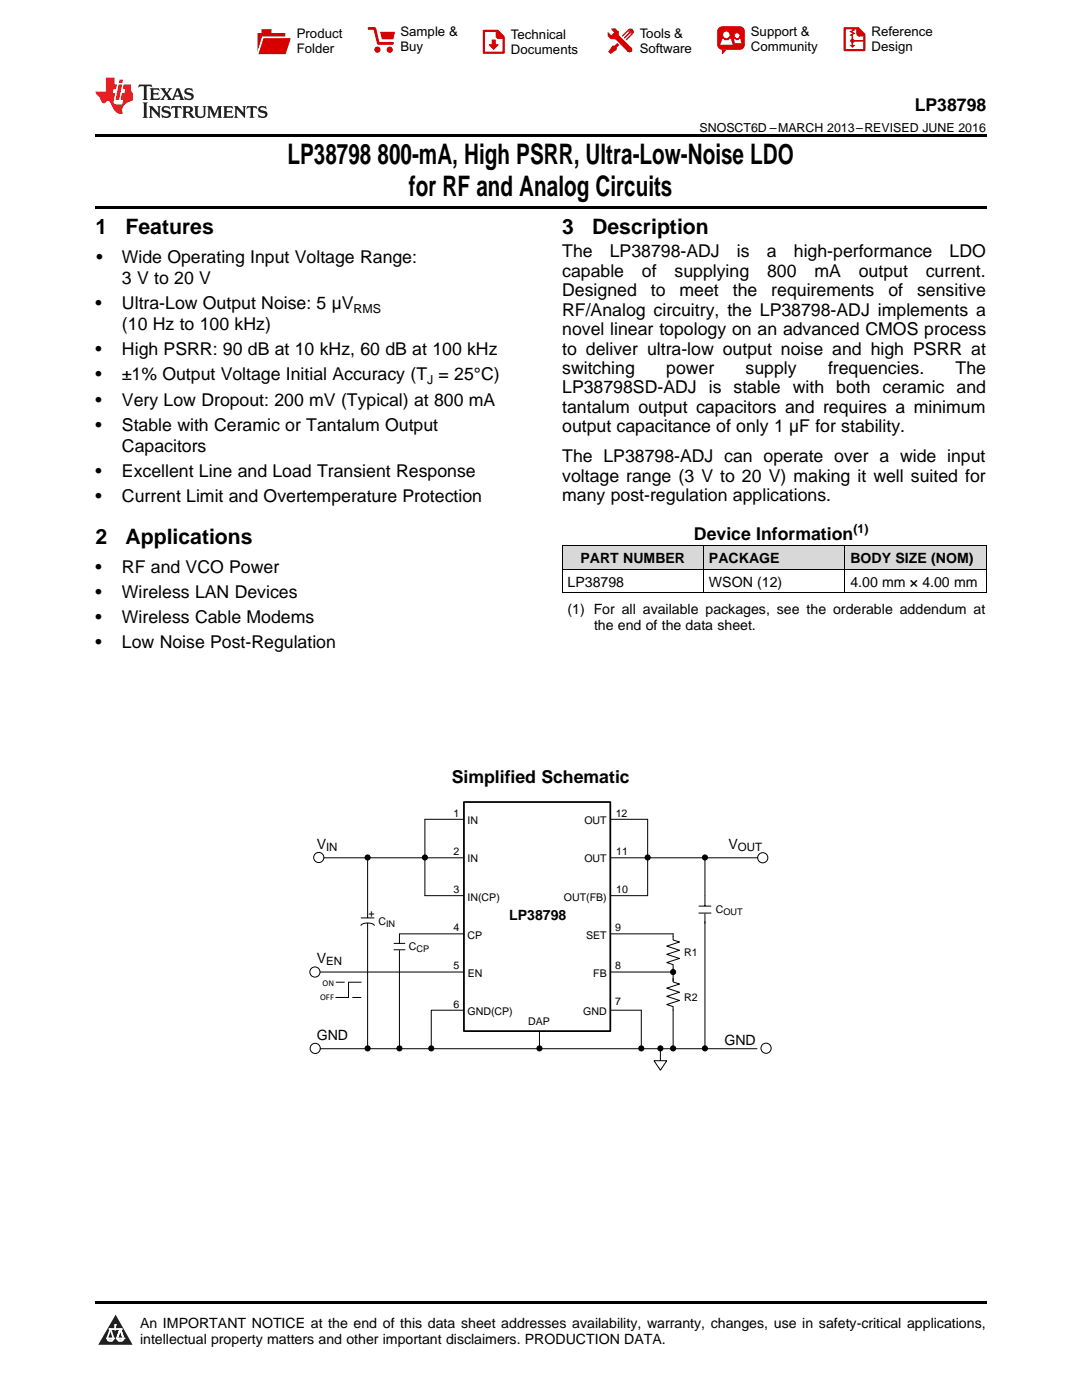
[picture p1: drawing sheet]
<svg xmlns="http://www.w3.org/2000/svg" width="216mm" height="279mm" viewBox="0 0 216 279" stroke-linecap="round" stroke-linejoin="round" font-family="sans-serif">
<defs><g id="words">
<g font-size="5.6">
<text x="57.4" y="32.8">LP38798</text>
<text x="75.3" y="32.8">800-mA, High PSRR, Ultra-Low-Noise LDO</text>
<text x="81.6" y="39.2">for RF and Analog Circuits</text>
</g>
<g font-size="4.2">
<text x="19" y="46.7">1</text>
<text x="25" y="46.7">Features</text>
<text x="112.2" y="46.7">3</text>
<text x="118.2" y="46.7">Description</text>
<text x="19" y="108.6">2</text>
<text x="25" y="108.6">Applications</text>
</g>
<g font-size="3.5">
<text x="182.5" y="22.2">LP38798</text>
<text x="19.2" y="52.4">•</text>
<text x="24.3" y="52.4">Wide Operating Input Voltage Range:</text>
<text x="112.2" y="51.4">The</text>
<text x="121.7" y="51.4">LP38798-ADJ</text>
<text x="147.1" y="51.4">is</text>
<text x="153" y="51.4">a</text>
<text x="158.4" y="51.4">high-performance</text>
<text x="189.5" y="51.4">LDO</text>
<text x="24.3" y="56.7">3 V to 20 V</text>
<text x="112.2" y="55.2">capable</text>
<text x="112.2" y="59.1">Designed</text>
<text x="128.1" y="55.2">of</text>
<text x="129.9" y="59.1">to</text>
<text x="134.6" y="55.2">supplying</text>
<text x="135.6" y="59.1">meet</text>
<text x="146.2" y="59.1">the</text>
<text x="153.1" y="55.2">800</text>
<text x="153.9" y="59.1">requirements</text>
<text x="162.5" y="55.2">mA</text>
<text x="171.4" y="55.2">output</text>
<text x="177.3" y="59.1">of</text>
<text x="183" y="59.1">sensitive</text>
<text x="184.7" y="55.2">current.</text>
<text x="19" y="61.7">•</text>
<text x="24.3" y="61.7">Ultra-Low Output Noise: 5 µV</text>
<text x="24.3" y="65.9">(10 Hz to 100 kHz)</text>
<text x="112.2" y="63">RF/Analog circuitry, the LP38798-ADJ implements a</text>
<text x="19" y="70.9">•</text>
<text x="24.3" y="70.9">High PSRR: 90 dB at 10 kHz, 60 dB at 100 kHz</text>
<text x="112.2" y="66.9">novel linear topology on an advanced CMOS process</text>
<text x="112.2" y="70.8">to deliver ultra-low output noise and high PSRR at</text>
<text x="19" y="75.9">•</text>
<text x="24.3" y="75.9">±1% Output Voltage Initial Accuracy (T = 25°C)</text>
<text x="112.2" y="74.6">switching</text>
<text x="132.9" y="74.6">power</text>
<text x="148.8" y="74.6">supply</text>
<text x="165.2" y="74.6">frequencies.</text>
<text x="190.7" y="74.6">The</text>
<text x="19" y="80.9">•</text>
<text x="24.3" y="80.9">Very Low Dropout: 200 mV (Typical) at 800 mA</text>
<text x="112.2" y="78.5">LP38798SD-ADJ is stable with both ceramic and</text>
<text x="112.2" y="82.4">tantalum output capacitors and requires a minimum</text>
<text x="19" y="85.9">•</text>
<text x="24.3" y="85.9">Stable with Ceramic or Tantalum Output</text>
<text x="112.2" y="86.3">output capacitance of only 1 µF for stability.</text>
<text x="19" y="95.2">•</text>
<text x="24.3" y="90.2">Capacitors</text>
<text x="24.3" y="95.2">Excellent Line and Load Transient Response</text>
<text x="112.2" y="92.3">The LP38798-ADJ can operate over a wide input</text>
<text x="19" y="100.2">•</text>
<text x="24.3" y="100.2">Current Limit and Overtemperature Protection</text>
<text x="112.2" y="96.1">voltage range (3 V to 20 V) making it well suited for</text>
<text x="112.2" y="100">many post-regulation applications.</text>
<text x="138.5" y="107.7">Device Information</text>
<text x="19" y="114.3">•</text>
<text x="19" y="119.3">•</text>
<text x="24.3" y="114.3">RF and VCO Power</text>
<text x="24.3" y="119.3">Wireless LAN Devices</text>
<text x="19" y="124.4">•</text>
<text x="24.3" y="124.4">Wireless Cable Modems</text>
<text x="19" y="129.4">•</text>
<text x="24.3" y="129.4">Low Noise Post-Regulation</text>
<text x="90.1" y="156.3">Simplified Schematic</text>
</g>
<g font-size="2.8">
<text x="115.8" y="112.4">PART NUMBER</text>
<text x="141.5" y="112.4">PACKAGE</text>
<text x="169.7" y="112.4">BODY SIZE (NOM)</text>
<text x="113.2" y="117.1">LP38798</text>
<text x="141.5" y="117.1">WSON (12)</text>
<text x="169.7" y="117.1">4.00 mm × 4.00 mm</text>
<text x="113.2" y="122.6">(1) For all available packages, see the orderable addendum at</text>
<text x="118.5" y="125.7">the end of the data sheet.</text>
<text x="63.2" y="169.4">V</text>
<text x="145.4" y="169.4">V</text>
<text x="101.6" y="183.6">LP38798</text>
<text x="63.2" y="192.1">V</text>
<text x="63.2" y="207.5">GND</text>
<text x="144.5" y="208.6">GND</text>
<text x="27.9" y="265">An IMPORTANT NOTICE at the end of this data sheet addresses availability, warranty, changes, use in safety-critical applications,</text>
<text x="27.9" y="268.2">intellectual property matters and other important disclaimers. PRODUCTION DATA.</text>
</g>
<g font-size="2.6">
<text x="59.2" y="7.6">Product</text>
<text x="59.2" y="10.6">Folder</text>
<text x="79.9" y="7.3">Sample &amp;</text>
<text x="79.9" y="10.2">Buy</text>
<text x="102" y="7.8">Technical</text>
<text x="102" y="10.8">Documents</text>
<text x="127.6" y="7.6">Tools &amp;</text>
<text x="127.6" y="10.6">Software</text>
<text x="149.8" y="7.2">Support &amp;</text>
<text x="149.8" y="10.2">Community</text>
<text x="173.9" y="7.3">Reference</text>
<text x="173.9" y="10.2">Design</text>
</g>
<g font-size="2.5">
<text x="139.6" y="26.3">SNOSCT6D –MARCH 2013–REVISED JUNE 2016</text>
<text x="70.6" y="62.4">RMS</text>
<text x="85.2" y="76.6">J</text>
<text x="170.3" y="106.3">(1)</text>
</g>
<g font-size="2.3">
<text x="65.1" y="169.9">IN</text>
<text x="147.3" y="169.9">OUT</text>
<text x="65.1" y="192.6">EN</text>
</g>
<g font-size="2.1">
<text x="90.5" y="163">1</text>
<text x="93.3" y="164.5">IN</text>
<text x="116.6" y="164.5">OUT</text>
<text x="122.9" y="163">12</text>
<text x="90.5" y="170.6">2</text>
<text x="93.3" y="172.1">IN</text>
<text x="116.6" y="172.1">OUT</text>
<text x="123" y="170.6">11</text>
<text x="90.5" y="178.2">3</text>
<text x="93.3" y="179.7">IN(CP)</text>
<text x="112.5" y="179.7">OUT(FB)</text>
<text x="123" y="178.2">10</text>
<text x="73.5" y="183.1">+</text>
<text x="75.5" y="184.7">C</text>
<text x="90.5" y="185.8">4</text>
<text x="122.7" y="185.8">9</text>
<text x="142.8" y="182.3">C</text>
<text x="81.6" y="189.6">C</text>
<text x="93.3" y="187.4">CP</text>
<text x="117" y="187.4">SET</text>
<text x="136.5" y="190.9">R1</text>
<text x="90.5" y="193.5">5</text>
<text x="93.3" y="195">EN</text>
<text x="118.4" y="195">FB</text>
<text x="122.7" y="193.5">8</text>
<text x="90.5" y="201.1">6</text>
<text x="93.3" y="202.6">GND(CP)</text>
<text x="116.4" y="202.6">GND</text>
<text x="122.7" y="200.6">7</text>
<text x="136.5" y="199.8">R2</text>
<text x="105.4" y="204.6">DAP</text>
</g>
<g font-size="1.8">
<text x="77" y="185.1">IN</text>
<text x="144.4" y="182.7">OUT</text>
<text x="83.1" y="190">CP</text>
<text x="64.4" y="196.8">ON</text>
<text x="63.9" y="199.6">OFF</text>
</g>
</g></defs>
<g fill="#d8d8d8">
<path d="M112.2 109h28.2v4.7h-28.2z"/>
<path d="M140.4 109h28.2v4.7h-28.2z"/>
<path d="M168.6 109h28.2v4.7h-28.2z"/>
</g>
<path d="M23.1 262.4l3.4 6h-6.9z" fill="#231f20"/>
<path d="M21.4 267.1h1.2l-.3 .5h-.3a.55 .55 0 0 1-.6-.5z" fill-rule="evenodd" fill="#fff"/>
<path d="M21.4 267.1h1.2l-.3 .5h-.3a.55 .55 0 0 1-.6-.5z" fill="none" stroke="#231f20" stroke-width=".34"/>
<path d="M21.4 267.1l1.2 .1-.3 .4h-.5z" fill="none" stroke="#fff" stroke-width=".34"/>
<path d="M23 265.3h.1" fill="none" stroke="#fff" stroke-width=".34"/>
<path d="M23 264.4v.9z" fill="#fff"/>
<path d="M23 264.4v.9z" fill="none" stroke="#fff" stroke-width=".34"/>
<circle cx="23" cy="264.4" r=".17" fill="#fff"/>
<path d="M21.9 265.2h.1" fill="none" stroke="#fff" stroke-width=".34"/>
<path d="M21.9 265.2h2.3z" fill="#fff"/>
<path d="M21.9 265.2h2.3z" fill="none" stroke="#fff" stroke-width=".34"/>
<circle cx="24.2" cy="265.2" r=".17" fill="#fff"/>
<path d="M23.3 267.1h.1" fill="none" stroke="#fff" stroke-width=".34"/>
<path d="M24 265.2l-.7 1.9z" fill="#fff"/>
<path d="M24 265.2l-.7 1.9z" fill="none" stroke="#fff" stroke-width=".34"/>
<path d="M24 265.2l.7 1.9z" fill="#fff"/>
<path d="M24 265.2l.7 1.9z" fill="none" stroke="#fff" stroke-width=".34"/>
<path d="M24.6 267.1h.1" fill="none" stroke="#fff" stroke-width=".34"/>
<circle cx="21.4" cy="267.1" r=".17" fill="#fff"/>
<path d="M22.1 265.2l-.7 1.9z" fill="#fff"/>
<path d="M22.1 265.2l-.7 1.9z" fill="none" stroke="#fff" stroke-width=".34"/>
<path d="M22.1 265.2l.5 1.9z" fill="#fff"/>
<path d="M22.1 265.2l.5 1.9z" fill="none" stroke="#fff" stroke-width=".34"/>
<circle cx="22.6" cy="267.1" r=".17" fill="#fff"/>
<path d="M23.4 267.1h1.3a.65 .65 0 0 1-.7 .5 .65 .65 0 0 1-.6-.5z" fill-rule="evenodd" fill="#fff"/>
<path d="M23.4 267.1h1.3a.65 .65 0 0 1-.7 .5 .65 .65 0 0 1-.6-.5z" fill="none" stroke="#231f20" stroke-width=".34"/>
<path d="M23.4 267.1h1.3l-.4 .5h-.6z" fill="none" stroke="#fff" stroke-width=".34"/>
<path d="M23.3 267.1h.1" fill="none" stroke="#fff" stroke-width=".34"/>
<circle cx="24.7" cy="267.1" r=".17" fill="#fff"/>
<path d="M19 259.7h177.8v.5h-177.8z" fill="#000"/>
<path d="M64.7 171.2h86.5M84.8 178.7h44.4M84.8 163.5h44.4M63.9 194h70.4M79.7 186.4h54.6M128 201.6h-41.9v7.6" fill="none" stroke="#000" stroke-width=".2"/>
<path d="M92.6 160.1h29.2v45.7h-29.2z" fill-rule="evenodd" fill="#fff"/>
<path d="M92.6 160.1h29.2v45.7h-29.2z" fill="none" stroke="#000" stroke-width=".35"/>
<g fill="none" stroke="#000" stroke-width=".2">
<path d="M112.2 118.3h84.6M112.2 113.6h84.6M112.2 109h84.6M112.2 109v9.3M140.4 109v9.3M168.6 109v9.3M196.8 109v9.3M73.4 171.1v12.1M84.8 163.5v15.2M129.2 163.5v15.2M140.7 171.1v9.7M67 196h1.8"/>
<path d="M70.3 199.1h1.8M72 184.7a1.97 1.97 0 0 1 2.7 0M72 183.2h2.7M72.1 196h-2.6v3.1h-2.5M73.4 184.2v25M78.5 189.5h2.4M78.6 188.3h2.2M79.7 186.4v1.9M79.7 189.7v19.5M134.3 195.3v.7l1.3 .4-2.6 .8 2.6 .8-2.6 .8 2.6 .9-2.6 .8 1.3 .4v.7M134.3 186.4v1.2l1.3 .4-2.6 .8 2.6 .8-2.6 .9 2.6 .8-2.6 .8 1.3 .4v3.3M139.4 182.2h2.5"/>
<path d="M139.4 180.8h2.5M140.7 182.4v26.8M63.9 209.3h87.1M107.6 205.9v3.3M128 201.6v7.6M130.5 211.7h2.5l-1.2 1.9zM131.8 209.2v2.5M134.3 201.6v7.6"/>
<circle cx="63.6" cy="171.1" r="1.02"/>
<circle cx="73.4" cy="171.1" r=".51"/>
<circle cx="84.8" cy="171.1" r=".51"/>
<circle cx="129.2" cy="171.1" r=".51"/>
<circle cx="140.7" cy="171.1" r=".51"/>
<circle cx="152.2" cy="171.2" r="1.02"/>
<circle cx="62.8" cy="194" r="1.02"/>
<circle cx="134.3" cy="194" r=".51"/>
<circle cx="62.9" cy="209.2" r="1.02"/>
<circle cx="73.4" cy="209.2" r=".51"/>
<circle cx="79.7" cy="209.2" r=".51"/>
<circle cx="86.1" cy="209.2" r=".51"/>
<circle cx="107.6" cy="209.2" r=".51"/>
<circle cx="128" cy="209.2" r=".51"/>
<circle cx="131.8" cy="209.2" r=".51"/>
<circle cx="134.3" cy="209.2" r=".51"/>
<circle cx="140.7" cy="209.2" r=".51"/>
<circle cx="152.9" cy="209.2" r="1.02"/>
</g>
<g fill="#000">
<circle cx="73.4" cy="171.1" r=".51"/>
<circle cx="84.8" cy="171.1" r=".51"/>
<circle cx="129.2" cy="171.1" r=".51"/>
<circle cx="140.7" cy="171.1" r=".51"/>
<circle cx="134.3" cy="194" r=".51"/>
<circle cx="73.4" cy="209.2" r=".51"/>
<circle cx="79.7" cy="209.2" r=".51"/>
<circle cx="86.1" cy="209.2" r=".51"/>
<circle cx="107.6" cy="209.2" r=".51"/>
<circle cx="128" cy="209.2" r=".51"/>
<circle cx="131.8" cy="209.2" r=".51"/>
<circle cx="134.3" cy="209.2" r=".51"/>
<circle cx="140.7" cy="209.2" r=".51"/>
</g>
<path d="M19 26.8h177.8v.6h-177.8zM19 41.2h177.8v.5h-177.8zM112.2 118.3h.1zM168.5 118.3h.1zM196.7 118.3h.1z" fill="#000"/>
<path d="M27.7 16.9l-.1 .6 .6-.3h.5v.2v2.2l-.2 .4h1l-.2-.4v-2.2v-.2h.5l.6 .3-.2-.6zM29.9 17.6l.2 .4v1.6l-.2 .4h1.9l.1-.6a1.09 1.09 0 0 1-1.3 .1v-.6h.6l.4 .2v-.7l-.2 .2h-.8v-.6l.2-.1a1.01 1.01 0 0 1 1 .3l-.1-.6zM32 17.6l.9 1.2-1 1.2h.9l-.2-.3 .5-.7 .5 .7-.3 .3h1.7l-.2-.3 .1-.4h1l.1 .4-.2 .3h1l-.3-.4-.7-2h-.5l-1 2.2-.8-1.1 .9-1.1h-.9l.2 .2-.4 .7-.4-.7 .2-.2zM35.4 18l.4 1h-.8zM37 17.7a.66 .66 0 0 0-.2 .8 .66 .66 0 0 0 .6 .4l.7 .2 .1 .2a.8 .8 0 0 1-.7 .4 .8 .8 0 0 1-.7-.5l.1 .8 .2-.2a.94 .94 0 0 0 1.1 .1 .94 .94 0 0 0 .4-.9 1.48 1.48 0 0 0-1.3-.6v-.4a1.1 1.1 0 0 1 1.2 .2l-.2-.6-.2 .1-.5-.1zM28.5 20.4l.2 .4v2.3l-.2 .4h1l-.2-.4v-2.3l.2-.4zM29.7 21.2l.2 .4v1.5l-.2 .4h.8l-.3-.4 .1-1.3 1.6 1.8v-2l.2-.4h-.7l.2 .2v1.1l-1.2-1.3zM32.5 21.3a.66 .66 0 0 0-.2 .8 .66 .66 0 0 0 .6 .4l.6 .2 .2 .2a.8 .8 0 0 1-.8 .4 .8 .8 0 0 1-.7-.5l.2 .7 .2-.1a.94 .94 0 0 0 1 .1 .94 .94 0 0 0 .5-1 1.47 1.47 0 0 0-1.3-.6l-.1-.3a1.1 1.1 0 0 1 1.3 .2l-.2-.6-.2 .1-.5-.2zM34.3 21.2l-.2 .6a.64 .64 0 0 1 .8-.3v1.6l-.2 .4h1l-.3-.4 .1-1.6a.66 .66 0 0 1 .8 .3l-.2-.6zM36.3 21.2l.3 .4v1.5l-.3 .4h1l-.2-.2v-.7h.5l.1 .1a.8 .8 0 0 0 1.2 .7l-1-1a.62 .62 0 0 0 .6-.5 .62 .62 0 0 0-.6-.7zM37.1 21.5h.1a.48 .48 0 0 1 .6 0 .48 .48 0 0 1 .1 .6l-.2 .1-.6 .1zM38.7 21.2l.2 .2a2.29 2.29 0 0 0 .4 2 1.05 1.05 0 0 0 1.7-.7v-1.3l.2-.2h-.8l.2 .4v1.1a.61 .61 0 0 1-.6 .6 .61 .61 0 0 1-.6-.6v-1.1l.3-.4zM41.3 21.2l.3 .4v1.5l-.3 .4h.8l-.2-.4v-1.4l.8 1.9 .9-1.9v1.4l-.2 .4h.9l-.2-.4v-1.5l.2-.4h-.8l-.7 1.5-.6-1.5zM44.5 21.2l.2 .4v1.5l-.2 .4h1.9l.2-.6a1.1 1.1 0 0 1-1.4 .2v-.7h.6l.4 .2v-.6l-.2 .1-.8 .1v-.6l.2-.1a1.02 1.02 0 0 1 1.1 .2l-.2-.5zM46.7 21.2l.2 .4v1.5l-.2 .4h.8l-.3-.4 .1-1.3 1.6 1.8v-2l.2-.4h-.7l.2 .2v1.1l-1.2-1.3zM49.3 21.2l-.1 .6a.64 .64 0 0 1 .8-.3v1.6l-.3 .4h1l-.2-.4v-1.6a.66 .66 0 0 1 .8 .3l-.1-.6zM51.7 21.3a.66 .66 0 0 0-.2 .7 .66 .66 0 0 0 .7 .5l.6 .2 .1 .2a.8 .8 0 0 1-.7 .4 .8 .8 0 0 1-.7-.5l.1 .7 .2-.1a.94 .94 0 0 0 1.1 .1 .94 .94 0 0 0 .4-1 1.48 1.48 0 0 0-1.2-.6l-.1-.3a1.1 1.1 0 0 1 1.2 .2l-.2-.6-.1 .1-.6-.2z" fill="#231f20"/>
<path d="M21.1 15.5v2.8h-2v.4l.9 .9a.96 .96 0 0 0 1 1 .59 .59 0 0 1 .5-.4 .59 .59 0 0 1 .5 .3l.4 .8a1.61 1.61 0 0 0 2.1 1.3 1.63 1.63 0 0 1 1.1-2.2l.9-.3v-1.5a1.6 1.6 0 0 1-.4-1.7h-1.4l-.2 .9h.5l-.2 .8h-.5l-.2 1v.3h.5l-.2 .9h-.7a.74 .74 0 0 1-1-.6l.3-1.6h-.5l.2-.8h.5l.1-.9h-.4v-1.4zM23.7 16.9l-.7 3h.8l.6-3zM23.8 15.9l-.1 .7h.7l.2-.7z" fill="#ee1d23"/>
<g fill="#d60000">
<path d="M52.2 5.8h2v.8h2.7v4.2h-5.5v-4.2h.8z" fill-rule="evenodd"/>
<path d="M52.5 7.5h5.6l-1.1 3.3h-5.6z" fill-rule="evenodd"/>
</g>
<path d="M52.4 7.4h5.7v.1h-5.6l-1.1 3.3z" fill-rule="evenodd" fill="#fff"/>
<path d="M52.4 7.4h5.7v.1h-5.6l-1.1 3.3z" fill="none" stroke="#fff" stroke-width=".2"/>
<path d="M73.6 5.7h1.2l.7 2.9h2.8" fill="none" stroke="#d60000" stroke-width=".55"/>
<g fill="#d60000">
<path d="M75.9 6.3h2.9l-.3 1.6h-2.3z" fill-rule="evenodd"/>
<circle cx="75.3" cy="9.9" r=".62"/>
<circle cx="77.8" cy="9.9" r=".62"/>
</g>
<path d="M96.6 6.2h2.7l1.2 1.2v3.1h-3.9z" fill="none" stroke="#d60000" stroke-width=".44"/>
<g fill="#d60000">
<path d="M98.1 7.9h.8v1h.6l-1 1.1-.9-1v-.1h.5z" fill-rule="evenodd"/>
<path d="M98.9 6.2h.4l1.2 1.2v.4h-1.2l-.4-.4z" fill-rule="evenodd"/>
<path d="M122 5.7h.8l.6 .6 .1 .7 2.5 2.5-.7 .8-2.4-2.3-1.1-.2-.6-.6v-.8l.8 .6 .4-.4v-.2l-.4-.5z" fill-rule="evenodd"/>
<path d="M122.2 9.1h.5l.5-.5 .4 .4-.5 .5-.1 .4-1.2 .9-.4-.5z" fill-rule="evenodd"/>
<path d="M125.3 5.9a.67 .67 0 0 1 1 0 .67 .67 0 0 1 0 .9z" fill-rule="evenodd"/>
<path d="M125.3 5.9l1 .9-1.2 1.2h-.2v-.2l.9-.9 .1-.2h-.2l-1 1h-.2v-.2l1-1v-.2h-.2l-1 1h-.2v-.2z" fill-rule="evenodd"/>
<circle cx="125.6" cy="9.9" r=".54"/>
</g>
<path d="M123.4 6.3l-.1 .7" fill="none" stroke="#d60000" stroke-width=".2"/>
<g fill="#d60000">
<path d="M143.4 5.5l.7-.2h3.6a.95 .95 0 0 1 .9 .9v2.8a.95 .95 0 0 1-.9 .9h-3.6a.95 .95 0 0 1-1-.9v-2.8z" fill-rule="evenodd"/>
<path d="M144 9.9h1l-.8 .9h-.2z" fill-rule="evenodd"/>
</g>
<g fill="#fff">
<path d="M146.6 8.6h1.3z"/>
<path d="M144.1 7.8h.3l.1 .2h.8l.2-.2h.3l.4 1.1h-2.5z" fill-rule="evenodd"/>
<path d="M146.5 7.8h.2l.2 .2h.5l.1-.2h.2l.2 .8h-1.3z" fill-rule="evenodd"/>
<circle cx="144.9" cy="6.9" r=".65"/>
<circle cx="147.1" cy="7.1" r=".48"/>
</g>
<path d="M168.5 5.6h2.7l1.3 1.3v3.1h-4z" fill="none" stroke="#d60000" stroke-width=".44"/>
<path d="M170.1 7.3v1.8M170.1 8.1h2.3" fill="none" stroke="#d60000" stroke-width=".3"/>
<g fill="#d60000">
<path d="M170.9 5.6h.3l1.3 1.3v.4h-1.1l-.5-.6z" fill-rule="evenodd"/>
<circle cx="170.1" cy="8.1" r=".42"/>
<circle cx="171.4" cy="6.7" r=".55"/>
</g>
<g fill="#d60000">
<path d="M169.5 9h1.2l-.6 .5z"/>
<path d="M169.8 5.8h.6l.3 .2-.6 .3 .6 .4-.7 .3 .2 .3h-.2l-.5-.3 .6-.3-.6-.4 .6-.3z"/>
</g>
<use href="#words"/>
</svg>
